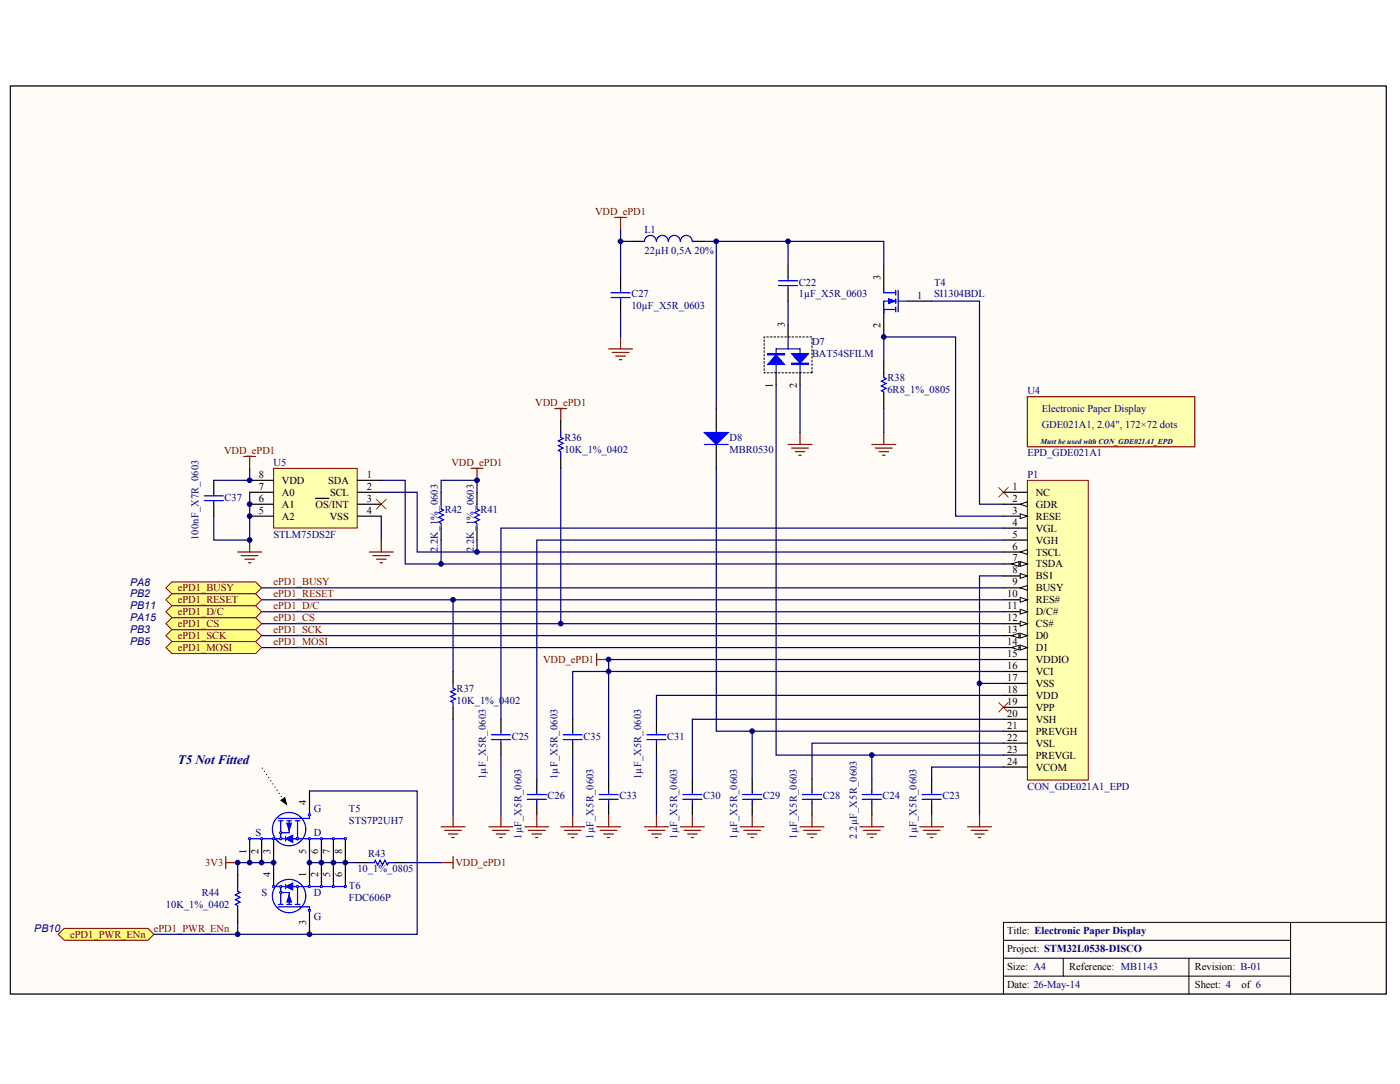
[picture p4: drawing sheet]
<svg xmlns="http://www.w3.org/2000/svg" width="279mm" height="216mm" viewBox="0 0 279 216" stroke-linecap="round" stroke-linejoin="round" font-family="sans-serif">
<defs><g id="words">
<text font-size="2.6" fill="#000080" x="35.5" y="152.2">T5 Not Fitted</text>
<g font-size="2.1" fill="#800000">
<text x="118.6" y="42.8">VDD_ePD1</text>
<text x="106.7" y="80.9">VDD_ePD1</text>
<text x="44.7" y="90.4">VDD_ePD1</text>
<text x="90" y="92.8">VDD_ePD1</text>
<text x="35.5" y="117.8">ePD1_BUSY</text>
<text x="54.5" y="116.6">ePD1_BUSY</text>
<text x="54.5" y="119">ePD1_RESET</text>
<text x="35.5" y="120.2">ePD1_RESET</text>
<text x="35.5" y="122.5">ePD1_D/C</text>
<text x="35.5" y="124.9">ePD1_CS</text>
<text x="54.5" y="121.4">ePD1_D/C</text>
<text x="54.5" y="123.7">ePD1_CS</text>
<text x="35.5" y="127.3">ePD1_SCK</text>
<text x="35.5" y="129.7">ePD1_MOSI</text>
<text x="54.5" y="126.1">ePD1_SCK</text>
<text x="54.5" y="128.5">ePD1_MOSI</text>
<text x="108.3" y="132.1">VDD_ePD1</text>
<text x="40.9" y="172.5">3V3</text>
<text x="90.8" y="172.5">VDD_ePD1</text>
<text x="30.7" y="185.6">ePD1_PWR_ENn</text>
<text x="14" y="186.8">ePD1_PWR_ENn</text>
</g>
<g font-size="2.1" fill="#000080">
<text x="128.5" y="46.4">L1</text>
<text x="128.5" y="50.7">22µH 0,5A 20%</text>
<text x="125.8" y="59.2">C27</text>
<text x="159.2" y="56.9">C22</text>
<text x="159.2" y="59.2">1µF_X5R_0603</text>
<text x="186.2" y="56.9">T4</text>
<text x="186.2" y="59.2">SI1304BDL</text>
<text x="125.8" y="61.6">10µF_X5R_0603</text>
<text x="161.8" y="68.8">D7</text>
<text x="161.8" y="71.1">BAT54SFILM</text>
<text x="176.9" y="75.9">R38</text>
<text x="176.9" y="78.3">6R8_1%_0805</text>
<text x="204.8" y="78.5">U4</text>
<text x="207.6" y="82.1">Electronic Paper Display</text>
<text x="112.5" y="87.8">R36</text>
<text x="145.4" y="87.8">D8</text>
<text x="207.6" y="85.2">GDE021A1, 2.04&quot;, 172×72 dots</text>
<text x="54.5" y="92.8">U5</text>
<text x="112.5" y="90.2">10K_1%_0402</text>
<text x="145.4" y="90.2">MBR0530</text>
<text x="204.8" y="95.2">P1</text>
<text x="204.8" y="90.9">EPD_GDE021A1</text>
<text x="44.8" y="99.7">C37</text>
<text x="39.6" y="107.6" transform="rotate(-90 39.6 107.6)">100nF_X7R_0603</text>
<text x="54.5" y="107.1">STLM75DS2F</text>
<text x="88.6" y="102.1">R42</text>
<text x="95.8" y="102.1">R41</text>
<text x="87.3" y="109.9" transform="rotate(-90 87.3 109.9)">2.2K_1%_0603</text>
<text x="94.4" y="109.9" transform="rotate(-90 94.4 109.9)">2.2K_1%_0603</text>
<text x="25.9" y="119">PB2</text>
<text x="25.9" y="116.6">PA8</text>
<text x="25.9" y="123.8">PA15</text>
<text x="25.9" y="121.4">PB11</text>
<text x="25.9" y="126.1">PB3</text>
<text x="25.9" y="128.5">PB5</text>
<text x="91" y="137.8">R37</text>
<text x="91" y="140.2">10K_1%_0402</text>
<text x="102" y="147.3">C25</text>
<text x="116.3" y="147.3">C35</text>
<text x="133" y="147.3">C31</text>
<text x="96.8" y="155.2" transform="rotate(-90 96.8 155.2)">1µF_X5R_0603</text>
<text x="111.1" y="155.2" transform="rotate(-90 111.1 155.2)">1µF_X5R_0603</text>
<text x="127.8" y="155.2" transform="rotate(-90 127.8 155.2)">1µF_X5R_0603</text>
<text x="62.5" y="161.8">G</text>
<text x="69.6" y="161.8">T5</text>
<text x="109.1" y="159.2">C26</text>
<text x="123.5" y="159.2">C33</text>
<text x="140.1" y="159.2">C30</text>
<text x="152.1" y="159.2">C29</text>
<text x="164" y="159.2">C28</text>
<text x="175.9" y="159.2">C24</text>
<text x="187.8" y="159.2">C23</text>
<text x="204.8" y="157.3">CON_GDE021A1_EPD</text>
<text x="51" y="166.6">S</text>
<text x="62.5" y="166.6">D</text>
<text x="69.6" y="164.2">STS7P2UH7</text>
<text x="104" y="167.1" transform="rotate(-90 104 167.1)">1µF_X5R_0603</text>
<text x="118.3" y="167.1" transform="rotate(-90 118.3 167.1)">1µF_X5R_0603</text>
<text x="135" y="167.1" transform="rotate(-90 135 167.1)">1µF_X5R_0603</text>
<text x="146.9" y="167.1" transform="rotate(-90 146.9 167.1)">1µF_X5R_0603</text>
<text x="158.8" y="167.1" transform="rotate(-90 158.8 167.1)">1µF_X5R_0603</text>
<text x="170.8" y="167.1" transform="rotate(-90 170.8 167.1)">2.2µF_X5R_0603</text>
<text x="182.7" y="167.1" transform="rotate(-90 182.7 167.1)">1µF_X5R_0603</text>
<text x="71.2" y="173.7">10_1%_0805</text>
<text x="73.4" y="170.6">R43</text>
<text x="40.2" y="178.5">R44</text>
<text x="52.1" y="178.5">S</text>
<text x="62.5" y="178.5">D</text>
<text x="69.6" y="177">T6</text>
<text x="69.6" y="179.4">FDC606P</text>
<text x="6.8" y="185.6">PB10</text>
<text x="33.1" y="180.8">10K_1%_0402</text>
<text x="62.5" y="183.2">G</text>
</g>
<g font-size="2.1">
<text x="175.5" y="55.7" transform="rotate(-90 175.5 55.7)">3</text>
<text x="182.8" y="59.5">1</text>
<text x="156.4" y="65.2" transform="rotate(-90 156.4 65.2)">3</text>
<text x="175.5" y="65.3" transform="rotate(-90 175.5 65.3)">2</text>
<text x="154.1" y="77.2" transform="rotate(-90 154.1 77.2)">1</text>
<text x="158.8" y="77.2" transform="rotate(-90 158.8 77.2)">2</text>
<text x="51.6" y="95.2">8</text>
<text x="73.1" y="95.2">1</text>
<text x="51.6" y="99.9">6</text>
<text x="51.6" y="97.6">7</text>
<text x="56.2" y="96.4">VDD</text>
<text x="56.2" y="101.1">A1</text>
<text x="56.2" y="98.7">A0</text>
<text x="62.9" y="101.1">OS/INT</text>
<text x="65.4" y="96.4">SDA</text>
<text x="65.8" y="98.7">SCL</text>
<text x="73.1" y="97.6">2</text>
<text x="73.1" y="99.9">3</text>
<text x="201.8" y="97.6">1</text>
<text x="201.8" y="99.9">2</text>
<text x="206.4" y="98.7">NC</text>
<text x="206.4" y="101.1">GDR</text>
<text x="51.6" y="102.3">5</text>
<text x="56.2" y="103.5">A2</text>
<text x="65.7" y="103.5">VSS</text>
<text x="73.1" y="102.3">4</text>
<text x="201.8" y="102.3">3</text>
<text x="201.8" y="104.7">4</text>
<text x="201.8" y="107.1">5</text>
<text x="206.4" y="103.5">RESE</text>
<text x="206.4" y="105.9">VGL</text>
<text x="201.8" y="109.5">6</text>
<text x="201.8" y="111.8">7</text>
<text x="206.4" y="108.3">VGH</text>
<text x="206.4" y="110.6">TSCL</text>
<text x="206.4" y="113">TSDA</text>
<text x="200.8" y="119">10</text>
<text x="201.8" y="114.2">8</text>
<text x="201.8" y="116.6">9</text>
<text x="206.4" y="115.4">BS1</text>
<text x="206.4" y="117.8">BUSY</text>
<text x="200.8" y="121.4">11</text>
<text x="200.8" y="123.7">12</text>
<text x="206.4" y="120.2">RES#</text>
<text x="206.4" y="122.5">D/C#</text>
<text x="206.4" y="124.9">CS#</text>
<text x="200.8" y="126.1">13</text>
<text x="200.8" y="128.5">14</text>
<text x="200.8" y="130.9">15</text>
<text x="206.4" y="127.3">D0</text>
<text x="206.4" y="129.7">D1</text>
<text x="200.8" y="133.2">16</text>
<text x="200.8" y="135.6">17</text>
<text x="206.4" y="132.1">VDDIO</text>
<text x="206.4" y="134.4">VCI</text>
<text x="206.4" y="136.8">VSS</text>
<text x="200.8" y="138">18</text>
<text x="200.8" y="140.4">19</text>
<text x="200.8" y="142.8">20</text>
<text x="206.4" y="139.2">VDD</text>
<text x="206.4" y="141.6">VPP</text>
<text x="206.4" y="144">VSH</text>
<text x="200.8" y="145.1">21</text>
<text x="200.8" y="147.5">22</text>
<text x="200.8" y="149.9">23</text>
<text x="206.4" y="146.3">PREVGH</text>
<text x="206.4" y="148.7">VSL</text>
<text x="200.8" y="152.3">24</text>
<text x="206.4" y="151.1">PREVGL</text>
<text x="206.4" y="153.5">VCOM</text>
<text x="61.1" y="160.4" transform="rotate(-90 61.1 160.4)">4</text>
<text x="49.1" y="170" transform="rotate(-90 49.1 170)">1</text>
<text x="51.5" y="170" transform="rotate(-90 51.5 170)">2</text>
<text x="53.9" y="170" transform="rotate(-90 53.9 170)">3</text>
<text x="61.1" y="170" transform="rotate(-90 61.1 170)">5</text>
<text x="63.4" y="170" transform="rotate(-90 63.4 170)">6</text>
<text x="65.8" y="170" transform="rotate(-90 65.8 170)">7</text>
<text x="68.2" y="170" transform="rotate(-90 68.2 170)">8</text>
<text x="53.9" y="174.7" transform="rotate(-90 53.9 174.7)">4</text>
<text x="61.1" y="174.7" transform="rotate(-90 61.1 174.7)">1</text>
<text x="63.4" y="174.7" transform="rotate(-90 63.4 174.7)">2</text>
<text x="65.8" y="174.7" transform="rotate(-90 65.8 174.7)">5</text>
<text x="68.2" y="174.7" transform="rotate(-90 68.2 174.7)">6</text>
<text x="61.1" y="184.3" transform="rotate(-90 61.1 184.3)">3</text>
<text x="200.7" y="186.1">Title: Electronic Paper Display</text>
<text x="200.7" y="189.6">Project: STM32L0538-DISCO</text>
<text x="200.7" y="193.3">Size: A4</text>
<text x="200.7" y="196.9">Date: 26-May-14</text>
<text x="213.1" y="193.3">Reference: MB1143</text>
<text x="238.2" y="196.9">Sheet: 4</text>
<text x="238.2" y="193.3">Revision: B-01</text>
<text x="247.5" y="196.9">of 6</text>
</g>
<text font-size="1.5" fill="#000080" x="207.4" y="88.4">Must be used with CON_GDE021A1_EPD</text>
</g></defs>
<path d="M2.1 17.1h274.2v180.9h-274.2z" fill="#fffcf8" stroke="#000" stroke-width=".2"/>
<path d="M200 187.3h57.2M200 190.8h57.2M200 194.4h57.2M211.9 190.8v3.6M237 190.8v7.2M257.2 183.7v14.3M276.3 183.7h-76.3v14.3" fill="none" stroke="#000" stroke-width=".2"/>
<g fill="none" stroke="#000" stroke-width=".24">
<path d="M126.1 48.1h2.4M138 48.1h2.4M176.2 52.8v4.8M180.9 60h4.8M154.7 74.3v2.3M157.1 64.7v2.4M159.5 74.3v2.3M176.2 62.4v4.7M42.6 95.7v2.3M42.6 100.4v2.4M99.8 143.3v2.3M99.8 148v2.4"/>
<path d="M107 155.2v2.3M107 159.9v2.4M114.2 143.3v2.3M114.2 148v2.4M121.3 155.2v2.3M121.3 159.9v2.4M130.8 143.3v2.3M130.8 148v2.4M138 155.2v2.3M138 159.9v2.4M149.9 155.2v2.3M149.9 159.9v2.4"/>
<path d="M161.8 155.2v2.3M161.8 159.9v2.4M173.8 155.2v2.3M173.8 159.9v2.4M185.7 155.2v2.3M185.7 159.9v2.4"/>
</g>
<g fill="none" stroke="#00f" stroke-width=".24">
<path d="M130.8 48.1a1.18 1.18 0 0 0-1.2-1.2 1.18 1.18 0 0 0-1.1 1.2M133.2 48.1a1.18 1.18 0 0 0-1.2-1.2 1.18 1.18 0 0 0-1.2 1.2M135.6 48.1a1.18 1.18 0 0 0-1.2-1.2 1.18 1.18 0 0 0-1.2 1.2M138 48.1a1.18 1.18 0 0 0-1.2-1.2 1.18 1.18 0 0 0-1.2 1.2M176.2 57.6v.7h2.3M178.5 60h-2.3v2.4M178.5 57.8v1M178.5 59.5v.9M179 60h1.9M179 57.8v4.3M153 70.4h3.4v.3h-3.4zM154.7 74.3v-4.8h4.8v4.8"/>
<path d="M157.1 67.1v2.4M157.8 72.3h3.3v.3h-3.3zM176.2 61.6h2.3M178.5 61.2v.9M40.7 98.8h3.8M40.7 99.7h3.8M42.6 98v.8M42.6 99.7v.7M97.9 146.4h3.9M97.9 147.3h3.9M99.8 145.6v.8M99.8 147.3v.7"/>
<path d="M105.1 158.2h3.8M105.1 159.2h3.8M107 157.5v.7M107 159.2v.7M112.2 146.4h3.9M112.2 147.3h3.9M114.2 145.6v.8M114.2 147.3v.7M119.4 158.2h3.8M119.4 159.2h3.8M121.3 157.5v.7M121.3 159.2v.7"/>
<path d="M128.9 146.4h3.9M128.9 147.3h3.9M130.8 145.6v.8M130.8 147.3v.7M136.1 158.2h3.8M136.1 159.2h3.8M138 157.5v.7M138 159.2v.7M148 158.2h3.8M148 159.2h3.8M149.9 157.5v.7M149.9 159.2v.7"/>
<path d="M159.9 158.2h3.9M159.9 159.2h3.9M161.8 157.5v.7M161.8 159.2v.7M171.9 158.2h3.8M171.9 159.2h3.8M173.8 157.5v.7M173.8 159.2v.7M183.8 158.2h3.8M183.8 159.2h3.8M185.7 157.5v.7M185.7 159.2v.7"/>
</g>
<path d="M177.1 59.5l1.4 .5-1.4 .4z" fill="#00f" stroke="#00f" stroke-width=".2"/>
<path d="M75 99.5l1.9 1.9M76.9 99.5l-1.9 1.9M199.1 97.1l1.9 1.9M201 97.1l-1.9 1.9M199.1 139.9l1.9 1.9M201 139.9l-1.9 1.9" fill="none" stroke="#f00" stroke-width=".2"/>
<g fill="none" stroke="#000080" stroke-width=".24">
<path d="M123.7 45.7v9.5M123.7 48.1h2.4M140.4 48.1h35.8v4.7M142.8 48.1v33.3M157.1 48.1v4.7M157.1 60v4.7M185.7 60h9.5v40.4h4.8M123.7 62.4v4.7M154.7 76.6v73.8h19.1M159.5 76.6v9.5M176.2 71.9v-4.8h14.3v35.7h9.5M49.8 98v9.6h-7.2v-4.8"/>
<path d="M76 98h7.2v11.9h116.8M76 95.7h4.8v16.6h119.2M87.9 98v-2.3h7.2v2.3M176.2 81.4v4.7M52.1 117.1h147.9M52.1 119.5h147.9M76 102.8v4.8M200 107.6h-93v47.6M200 105.2h-100.2v38.1M52.1 121.8h147.9M52.1 124.2h147.9M52.1 126.6h147.9"/>
<path d="M52.1 129h147.9M195.2 136.1v26.2M200 138.5h-69.2v4.8M149.9 145.6v9.6M200 152.8h-14.3v2.4M200 148h-38.2v7.2M200 143.3h-62v11.9M200 150.4h-26.2v4.8"/>
</g>
<g fill="none" stroke="#800000" stroke-width=".24">
<path d="M122.5 43.3h2.4M123.7 43.3v2.4M121.3 69.5h4.8M122 70.2h3.4M122.7 70.9h1.9M123.5 71.6h.4M123.7 67.1v2.4M48.6 90.9h2.4M49.8 90.9v2.4M93.9 93.3h2.4M95.1 93.3v2.4M157.1 88.5h4.7"/>
<path d="M157.8 89.2h3.3M158.5 90h1.9M159.2 90.7h.5M159.5 86.1v2.4M173.8 88.5h4.7M174.5 89.2h3.3M175.2 90h1.9M175.9 90.7h.5M176.2 86.1v2.4M47.4 109.9h4.7M48.1 110.7h3.3M48.8 111.4h1.9"/>
<path d="M49.5 112.1h.5M49.8 107.6v2.3M73.6 109.9h4.8M74.3 110.7h3.4M75 111.4h1.9M75.8 112.1h.4M76 107.6v2.3M118.9 130.2v2.3M118.9 131.4h2.4M97.5 164.7h4.7M98.2 165.4h3.3M98.9 166.1h1.9"/>
<path d="M99.6 166.8h.5M99.8 162.3v2.4M104.6 164.7h4.8M105.3 165.4h3.4M106 166.1h2M106.8 166.8h.4M107 162.3v2.4M111.8 164.7h4.7M112.5 165.4h3.3M113.2 166.1h1.9M113.9 166.8h.5M114.2 162.3v2.4"/>
<path d="M118.9 164.7h4.8M119.6 165.4h3.4M120.4 166.1h1.9M121.1 166.8h.4M121.3 162.3v2.4M128.5 164.7h4.7M129.2 165.4h3.3M129.9 166.1h1.9M130.6 166.8h.5M130.8 162.3v2.4M135.6 164.7h4.8M136.3 165.4h3.4"/>
<path d="M137 166.1h2M137.8 166.8h.4M138 162.3v2.4M147.5 164.7h4.8M148.3 165.4h3.3M149 166.1h1.9M149.7 166.8h.5M149.9 162.3v2.4M159.5 164.7h4.7M160.2 165.4h3.3M160.9 166.1h1.9M161.6 166.8h.5"/>
<path d="M161.8 162.3v2.4M171.4 164.7h4.8M172.1 165.4h3.3M172.8 166.1h1.9M173.5 166.8h.5M173.8 162.3v2.4M183.3 164.7h4.8M184 165.4h3.4M184.7 166.1h2M185.5 166.8h.4M185.7 162.3v2.4M192.9 164.7h4.7"/>
<path d="M193.6 165.4h3.3M194.3 166.1h1.9M195 166.8h.5M195.2 162.3v2.4"/>
</g>
<path d="M161.8 74.3v-7.2h-9.5v7.2h9.5" fill="none" stroke="#000" stroke-width=".2" stroke-dasharray=".4 .4"/>
<g fill="#00f" stroke="#00f" stroke-width=".24">
<path d="M154.7 70.7l1.7 1.9h-3.4z"/>
<path d="M157.8 70.4h3.3l-1.6 1.9z"/>
</g>
<path d="M204.8 95.7h12.1v59.7h-12.1z" fill="#ffffb0" stroke="#800000" stroke-width=".2"/>
<path d="M200 98h4.8M200 100.4h4.8" fill="none" stroke="#000" stroke-width=".24"/>
<path d="M203.3 100.4l1.5-.4v.9z" fill="#fffcf8" stroke="#000" stroke-width=".2"/>
<path d="M200 102.8h4.8" fill="none" stroke="#000" stroke-width=".24"/>
<path d="M203.3 102.3l1.5 .5-1.5 .5z" fill="#fffcf8" stroke="#000" stroke-width=".2"/>
<path d="M200 105.2h4.8M200 107.6h4.8M200 109.9h4.8" fill="none" stroke="#000" stroke-width=".24"/>
<path d="M203.3 109.9l1.5-.4v.9z" fill="#fffcf8" stroke="#000" stroke-width=".2"/>
<path d="M200 112.3h4.8" fill="none" stroke="#000" stroke-width=".24"/>
<g fill="#fffcf8" stroke="#000" stroke-width=".2">
<path d="M203.3 111.8l1.5 .5-1.5 .5z"/>
<path d="M201.7 112.3l1.4-.5v1z"/>
</g>
<path d="M200 114.7h4.8" fill="none" stroke="#000" stroke-width=".24"/>
<path d="M203.3 114.2l1.5 .5-1.5 .5z" fill="#fffcf8" stroke="#000" stroke-width=".2"/>
<path d="M200 117.1h4.8" fill="none" stroke="#000" stroke-width=".24"/>
<path d="M203.3 117.1l1.5-.5v1z" fill="#fffcf8" stroke="#000" stroke-width=".2"/>
<path d="M200 119.5h4.8" fill="none" stroke="#000" stroke-width=".24"/>
<path d="M203.3 119l1.5 .5-1.5 .4z" fill="#fffcf8" stroke="#000" stroke-width=".2"/>
<path d="M200 121.8h4.8" fill="none" stroke="#000" stroke-width=".24"/>
<path d="M203.3 121.4l1.5 .4-1.5 .5z" fill="#fffcf8" stroke="#000" stroke-width=".2"/>
<path d="M200 124.2h4.8" fill="none" stroke="#000" stroke-width=".24"/>
<path d="M203.3 123.7l1.5 .5-1.5 .5z" fill="#fffcf8" stroke="#000" stroke-width=".2"/>
<path d="M200 126.6h4.8" fill="none" stroke="#000" stroke-width=".24"/>
<g fill="#fffcf8" stroke="#000" stroke-width=".2">
<path d="M203.3 126.1l1.5 .5-1.5 .5z"/>
<path d="M201.7 126.6l1.4-.5v1z"/>
</g>
<path d="M200 129h4.8" fill="none" stroke="#000" stroke-width=".24"/>
<g fill="#fffcf8" stroke="#000" stroke-width=".2">
<path d="M203.3 128.5l1.5 .5-1.5 .5z"/>
<path d="M201.7 129l1.4-.5v1z"/>
</g>
<path d="M200 131.4h4.8M200 133.7h4.8M200 136.1h4.8M200 138.5h4.8M200 140.9h4.8M200 143.3h4.8M200 145.6h4.8M200 148h4.8M200 150.4h4.8M200 152.8h4.8" fill="none" stroke="#000" stroke-width=".24"/>
<path d="M200 114.7h-4.8v21.4h4.8" fill="none" stroke="#000080" stroke-width=".24"/>
<path d="M204.8 79h33.3v10h-33.3z" fill="#ffffb0" stroke="#800000" stroke-width=".24"/>
<path d="M45 170.6v2.4M45 171.8h2.4M87.9 171.8h2.4M90.3 170.6v2.4" fill="none" stroke="#800000" stroke-width=".24"/>
<path d="M54.5 171.8h-7.1v2.4" fill="none" stroke="#000080" stroke-width=".24"/>
<path d="M54.5 93.3h16.7v11.9h-16.7z" fill="#ffffb0" stroke="#800000" stroke-width=".2"/>
<g fill="none" stroke="#000" stroke-width=".24">
<path d="M123.7 55.2v2.4M123.7 60v2.4M157.1 52.8v2.4M157.1 57.6v2.4M49.8 98h4.7M49.8 95.7h4.7M62.9 99.3h2.7M71.2 98h4.8M71.2 95.7h4.8M87.9 98v2.4M95.1 98v2.4M142.8 81.4v4.7"/>
<path d="M142.8 88.5v4.8M49.8 100.4h4.7M49.8 102.8h4.7M71.2 100.4h4.8M71.2 102.8h4.8M87.9 105.2v2.4M95.1 105.2v2.4"/>
</g>
<g fill="none" stroke="#000080" stroke-width=".24">
<path d="M49.8 93.3v2.4h-7.2M111.8 93.3v30.9M142.8 93.3v52.3h57.2M87.9 107.6v4.7M90.3 119.5v14.2M95.1 107.6v2.3M200 131.4h-78.7v2.3h78.7M90.3 143.3v19M99.8 150.4v11.9M114.2 143.3v-9.6h7.1v21.5M114.2 150.4v11.9M130.8 150.4v11.9"/>
<path d="M47.4 183.7v2.4"/>
</g>
<path d="M140.4 86.1h4.8l-2.4 2.4z" fill="#00f" stroke="#00f" stroke-width=".24"/>
<path d="M121.8 58.3h3.8M121.8 59.3h3.8M123.7 57.6v.7M123.7 59.3v.7M155.2 55.9h3.8M155.2 56.9h3.8M157.1 55.2v.7M157.1 56.9v.7M140.4 88.5h4.8M87.9 100.4v1l.5 .2-1 .5 1 .5-1 .4 1 .5-1 .5 .5 .2v1M95.1 100.4v1l.5 .2-1 .5 1 .5-1 .4 1 .5-1 .5 .5 .2v1" fill="none" stroke="#00f" stroke-width=".24"/>
<path d="M110.6 81.4h2.4M111.8 81.4v2.4M87.9 164.7h4.8M88.6 165.4h3.4M89.4 166.1h1.9M90.1 166.8h.4M90.3 162.3v2.4" fill="none" stroke="#800000" stroke-width=".24"/>
<g fill="#ffff80" stroke="#800000" stroke-width=".2">
<path d="M33.1 117.1l1.2-1.2h16.7l1.1 1.2-1.1 1.2h-16.7z" fill-rule="evenodd"/>
<path d="M33.1 119.5l1.2-1.2h16.7l1.1 1.2-1.1 1.2h-16.7z" fill-rule="evenodd"/>
<path d="M33.1 121.8l1.2-1.1h16.7l1.1 1.1-1.1 1.2h-16.7z" fill-rule="evenodd"/>
<path d="M33.1 124.2l1.2-1.2h16.7l1.1 1.2-1.1 1.2h-16.7z" fill-rule="evenodd"/>
<path d="M33.1 126.6l1.2-1.2h16.7l1.1 1.2-1.1 1.2h-16.7z" fill-rule="evenodd"/>
<path d="M33.1 129l1.2-1.2h16.7l1.1 1.2-1.1 1.2h-16.7z" fill-rule="evenodd"/>
<path d="M11.6 186.1l1.2-1.2h16.7l1.2 1.2-1.2 1.2h-16.7z" fill-rule="evenodd"/>
</g>
<path d="M176.2 71.9v2.4M176.2 79v2.4M111.8 83.8v2.3M111.8 90.9v2.4M90.3 133.7v2.4M90.3 140.9v2.4M47.4 174.2v2.4M54.5 171.8v4.8M66.5 171.8v4.8M47.4 181.3v2.4M61.7 181.3v4.8" fill="none" stroke="#000" stroke-width=".24"/>
<g fill="none" stroke="#00f" stroke-width=".24">
<path d="M176.2 74.3v.9l.4 .2-.9 .5 .9 .5-.9 .5 .9 .4-.9 .5 .5 .3v.9M111.8 86.1v1l.4 .2-.9 .5 .9 .5-.9 .5 .9 .4-.9 .5 .5 .3v.9M90.3 136.1v1l.5 .2-1 .5 1 .5-1 .4 1 .5-1 .5 .5 .2v1M47.4 176.6v.9l.5 .3-1 .4 1 .5-1 .5 1 .5-1 .4 .5 .3v.9M54.5 176.6h1.5v3.5M56 177.8h1.6v2.3M56.9 176.6h2.4M61.7 176.6h.1M68.8 176.6h-9.5v3.5M55.5 180.6h6.2v.7M55.5 180.1h.9M57.2 180.1h.9"/>
<path d="M58.8 180.1h1"/>
<circle cx="57.6" cy="178.5" r="3.3"/>
</g>
<path d="M61.7 157.5h21.5v28.6h-52.5" fill="none" stroke="#000080" stroke-width=".24"/>
<circle cx="56" cy="177.7" r=".23" fill="#c0c0c0" stroke="#00f" stroke-width=".2"/>
<path d="M56.2 176.6h2.9M56.9 176.1v.9" fill="none" stroke="#00f" stroke-width=".24"/>
<g fill="#00f" stroke="#00f" stroke-width=".2">
<path d="M57.6 178.2l.5 1.5h-.9z"/>
<path d="M56.9 176.6l1.4-.7v1.4z"/>
</g>
<path d="M68.8 171.8v4.8" fill="none" stroke="#000" stroke-width=".24"/>
<circle cx="66.4" cy="176.6" r=".23" fill="#c0c0c0" stroke="#00f" stroke-width=".2"/>
<path d="M61.7 171.8v4.8M64.1 171.8v4.8" fill="none" stroke="#000" stroke-width=".24"/>
<g fill="#c0c0c0" stroke="#00f" stroke-width=".2">
<circle cx="54.5" cy="176.6" r=".23"/>
<circle cx="68.8" cy="176.6" r=".23"/>
<circle cx="61.7" cy="181.3" r=".23"/>
<circle cx="64.1" cy="176.6" r=".23"/>
<circle cx="61.7" cy="176.6" r=".23"/>
<circle cx="56" cy="176.6" r=".23"/>
<circle cx="59.3" cy="176.6" r=".23"/>
</g>
<path d="M61.7 157.5v4.8M54.5 167.1v4.7M61.7 167.1v4.7" fill="none" stroke="#000" stroke-width=".24"/>
<g fill="none" stroke="#00f" stroke-width=".24">
<path d="M49.8 167.1h6.2M55.5 163.5h.9M56.9 167.1h2.4M57.2 163.5h.9M57.6 163.5v2.4h-1.6M58.8 163.5h1M59.3 163.5v2.4M61.7 167.1h.1M61.7 162.3v.7h-6.2"/>
<circle cx="57.6" cy="165.1" r="3.3"/>
</g>
<circle cx="59.3" cy="167" r=".23" fill="#c0c0c0" stroke="#00f" stroke-width=".2"/>
<path d="M56 163.5v3.6M59.3 165.9v1.2h9.5" fill="none" stroke="#00f" stroke-width=".24"/>
<g fill="#c0c0c0" stroke="#00f" stroke-width=".2">
<circle cx="56" cy="167" r=".23"/>
<circle cx="59.3" cy="167" r=".23"/>
<circle cx="56" cy="165.9" r=".23"/>
</g>
<path d="M56.2 167.1h2.9M56.9 166.6v.9" fill="none" stroke="#00f" stroke-width=".24"/>
<g fill="#00f" stroke="#00f" stroke-width=".2">
<path d="M57.2 164h.9l-.5 1.4z"/>
<path d="M56.9 167.1l1.4-.8v1.5z"/>
</g>
<path d="M64.1 167.1v4.7M66.5 167.1v4.7M68.8 167.1v4.7" fill="none" stroke="#000" stroke-width=".24"/>
<g fill="#c0c0c0" stroke="#00f" stroke-width=".2">
<circle cx="61.7" cy="167" r=".23"/>
<circle cx="64.1" cy="167" r=".23"/>
<circle cx="66.4" cy="167" r=".23"/>
</g>
<path d="M49.8 167.1v4.7M52.1 167.1v4.7" fill="none" stroke="#000" stroke-width=".24"/>
<g fill="#c0c0c0" stroke="#00f" stroke-width=".2">
<circle cx="54.5" cy="167" r=".23"/>
<circle cx="52.1" cy="167" r=".23"/>
<circle cx="68.8" cy="167" r=".23"/>
<circle cx="49.8" cy="167" r=".23"/>
<circle cx="61.7" cy="162.3" r=".23"/>
</g>
<path d="M71.2 171.8h2.4M78.4 171.8h2.4" fill="none" stroke="#000" stroke-width=".24"/>
<path d="M73.6 171.8h1l.2-.5 .5 1 .5-1 .4 1 .5-1 .5 1 .2-.5h1" fill="none" stroke="#00f" stroke-width=".24"/>
<path d="M61.7 171.8h9.5M80.8 171.8h7.1" fill="none" stroke="#000080" stroke-width=".24"/>
<path d="M56.9 159.9l-4.8-7.1" fill="none" stroke="#000" stroke-width=".24" stroke-dasharray="0 .7"/>
<path d="M56 159.4l.8-.5 .3 1.3z" fill="#000" stroke="#000" stroke-width=".2"/>
<g fill="#000080" stroke="#000080" stroke-width=".2">
<circle cx="47.4" cy="186.1" r=".46"/>
<circle cx="47.4" cy="171.8" r=".46"/>
<circle cx="49.8" cy="171.8" r=".46"/>
<circle cx="49.8" cy="107.6" r=".46"/>
<circle cx="49.8" cy="102.8" r=".46"/>
<circle cx="49.8" cy="100.4" r=".46"/>
<circle cx="49.8" cy="95.7" r=".46"/>
<circle cx="52.1" cy="171.8" r=".46"/>
<circle cx="54.5" cy="171.8" r=".46"/>
<circle cx="61.7" cy="186.1" r=".46"/>
<circle cx="61.7" cy="171.8" r=".46"/>
<circle cx="64.1" cy="171.8" r=".46"/>
<circle cx="66.4" cy="171.8" r=".46"/>
<circle cx="68.8" cy="171.8" r=".46"/>
<circle cx="87.9" cy="112.3" r=".46"/>
<circle cx="90.3" cy="119.5" r=".46"/>
<circle cx="95.1" cy="109.9" r=".46"/>
<circle cx="95.1" cy="95.7" r=".46"/>
<circle cx="111.8" cy="124.2" r=".46"/>
<circle cx="121.3" cy="133.7" r=".46"/>
<circle cx="121.3" cy="131.3" r=".46"/>
<circle cx="123.7" cy="48.1" r=".46"/>
<circle cx="142.8" cy="48.1" r=".46"/>
<circle cx="149.9" cy="145.6" r=".46"/>
<circle cx="157.1" cy="48.1" r=".46"/>
<circle cx="173.8" cy="150.4" r=".46"/>
<circle cx="176.1" cy="67.1" r=".46"/>
<circle cx="195.2" cy="136.1" r=".46"/>
</g>
<use href="#words"/>
</svg>
